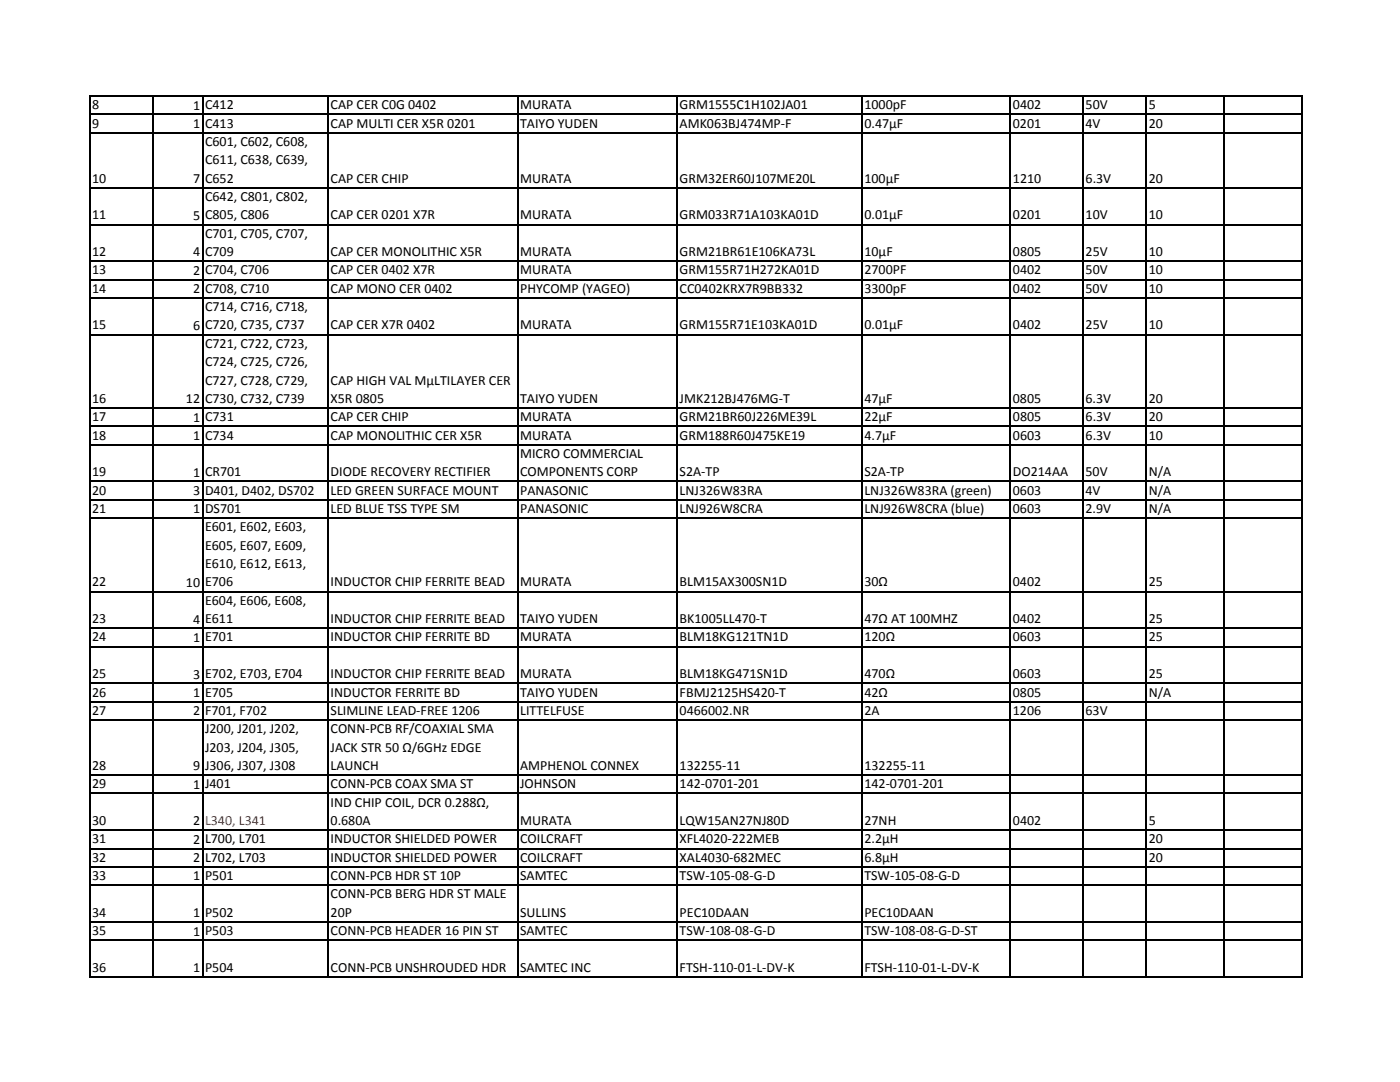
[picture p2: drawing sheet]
<svg xmlns="http://www.w3.org/2000/svg" width="279mm" height="216mm" viewBox="0 0 279 216" stroke-linecap="round" stroke-linejoin="round" font-family="sans-serif">
<defs><g id="words">
<g font-size="2.8">
<text x="18.4" y="21.8">8</text>
<text x="38.5" y="21.9">1</text>
<text x="40.9" y="21.8">C412</text>
<text x="66" y="21.8">CAP CER C0G 0402</text>
<text x="103.8" y="21.8">MURATA</text>
<text x="135.6" y="21.8">GRM1555C1H102JA01</text>
<text x="172.5" y="21.8">1000pF</text>
<text x="202.2" y="21.8">0402</text>
<text x="216.7" y="21.8">50V</text>
<text x="229.3" y="21.8">5</text>
<text x="18.4" y="25.5">9</text>
<text x="38.5" y="25.5">1</text>
<text x="40.9" y="25.5">C413</text>
<text x="40.9" y="29.1">C601, C602, C608,</text>
<text x="66" y="25.5">CAP MULTI CER X5R 0201</text>
<text x="103.8" y="25.5">TAIYO YUDEN</text>
<text x="135.6" y="25.5">AMK063BJ474MP‐F</text>
<text x="172.5" y="25.5">0.47µF</text>
<text x="202.1" y="25.5">0201</text>
<text x="216.6" y="25.5">4V</text>
<text x="229.3" y="25.5">20</text>
<text x="40.9" y="32.8">C611, C638, C639,</text>
<text x="18.4" y="36.4">10</text>
<text x="38.5" y="36.5">7</text>
<text x="40.9" y="36.4">C652</text>
<text x="40.9" y="40.1">C642, C801, C802,</text>
<text x="66" y="36.4">CAP CER CHIP</text>
<text x="103.8" y="36.4">MURATA</text>
<text x="135.6" y="36.4">GRM32ER60J107ME20L</text>
<text x="172.5" y="36.4">100µF</text>
<text x="202.1" y="36.4">1210</text>
<text x="216.7" y="36.4">6.3V</text>
<text x="229.3" y="36.4">20</text>
<text x="18.4" y="43.8">11</text>
<text x="38.5" y="43.9">5</text>
<text x="40.9" y="43.8">C805, C806</text>
<text x="40.9" y="47.4">C701, C705, C707,</text>
<text x="66" y="43.8">CAP CER 0201 X7R</text>
<text x="103.8" y="43.8">MURATA</text>
<text x="135.6" y="43.8">GRM033R71A103KA01D</text>
<text x="172.5" y="43.8">0.01µF</text>
<text x="202.2" y="43.8">0201</text>
<text x="216.7" y="43.8">10V</text>
<text x="229.3" y="43.8">10</text>
<text x="18.4" y="51.1">12</text>
<text x="38.5" y="51.2">4</text>
<text x="40.9" y="51.1">C709</text>
<text x="66" y="51.1">CAP CER MONOLITHIC X5R</text>
<text x="103.8" y="51.1">MURATA</text>
<text x="135.6" y="51.1">GRM21BR61E106KA73L</text>
<text x="172.5" y="51.1">10µF</text>
<text x="202.2" y="51.1">0805</text>
<text x="216.7" y="51.1">25V</text>
<text x="229.3" y="51.1">10</text>
<text x="18.4" y="54.8">13</text>
<text x="18.4" y="58.4">14</text>
<text x="38.5" y="54.8">2</text>
<text x="38.5" y="58.5">2</text>
<text x="40.9" y="54.8">C704, C706</text>
<text x="40.9" y="58.4">C708, C710</text>
<text x="66" y="54.8">CAP CER 0402 X7R</text>
<text x="66" y="58.4">CAP MONO CER 0402</text>
<text x="103.8" y="54.8">MURATA</text>
<text x="103.8" y="58.4">PHYCOMP (YAGEO)</text>
<text x="135.6" y="58.4">CC0402KRX7R9BB332</text>
<text x="135.6" y="54.8">GRM155R71H272KA01D</text>
<text x="172.5" y="58.4">3300pF</text>
<text x="172.5" y="54.8">2700PF</text>
<text x="202.1" y="58.4">0402</text>
<text x="202.2" y="54.8">0402</text>
<text x="216.6" y="58.4">50V</text>
<text x="216.7" y="54.8">50V</text>
<text x="229.3" y="58.4">10</text>
<text x="229.3" y="54.8">10</text>
<text x="18.4" y="65.7">15</text>
<text x="38.5" y="65.8">6</text>
<text x="40.9" y="62.1">C714, C716, C718,</text>
<text x="40.9" y="65.7">C720, C735, C737</text>
<text x="66" y="65.7">CAP CER X7R 0402</text>
<text x="103.8" y="65.7">MURATA</text>
<text x="135.6" y="65.7">GRM155R71E103KA01D</text>
<text x="172.5" y="65.7">0.01µF</text>
<text x="202.2" y="65.7">0402</text>
<text x="216.7" y="65.7">25V</text>
<text x="229.3" y="65.7">10</text>
<text x="40.9" y="69.4">C721, C722, C723,</text>
<text x="40.9" y="73.1">C724, C725, C726,</text>
<text x="40.9" y="76.7">C727, C728, C729,</text>
<text x="66" y="76.7">CAP HIGH VAL MµLTILAYER CER</text>
<text x="18.4" y="80.4">16</text>
<text x="37.1" y="80.5">12</text>
<text x="40.9" y="80.4">C730, C732, C739</text>
<text x="66" y="80.4">X5R 0805</text>
<text x="103.8" y="80.4">TAIYO YUDEN</text>
<text x="135.6" y="80.4">JMK212BJ476MG‐T</text>
<text x="172.5" y="80.4">47µF</text>
<text x="202.1" y="80.4">0805</text>
<text x="216.6" y="80.4">6.3V</text>
<text x="229.3" y="80.4">20</text>
<text x="18.4" y="84.1">17</text>
<text x="18.4" y="87.7">18</text>
<text x="38.5" y="84.1">1</text>
<text x="38.5" y="87.8">1</text>
<text x="40.9" y="84.1">C731</text>
<text x="40.9" y="87.7">C734</text>
<text x="66" y="84.1">CAP CER CHIP</text>
<text x="66" y="87.7">CAP MONOLITHIC CER X5R</text>
<text x="103.8" y="84.1">MURATA</text>
<text x="103.8" y="87.7">MURATA</text>
<text x="135.6" y="84.1">GRM21BR60J226ME39L</text>
<text x="135.6" y="87.7">GRM188R60J475KE19</text>
<text x="172.5" y="84.1">22µF</text>
<text x="172.5" y="87.7">4.7µF</text>
<text x="202.1" y="84.1">0805</text>
<text x="202.2" y="87.7">0603</text>
<text x="216.6" y="84.1">6.3V</text>
<text x="216.7" y="87.7">6.3V</text>
<text x="229.3" y="84.1">20</text>
<text x="229.3" y="87.7">10</text>
<text x="18.4" y="95">19</text>
<text x="38.5" y="95.1">1</text>
<text x="40.9" y="95">CR701</text>
<text x="66" y="95">DIODE RECOVERY RECTIFIER</text>
<text x="103.8" y="91.4">MICRO COMMERCIAL</text>
<text x="103.8" y="95">COMPONENTS CORP</text>
<text x="135.6" y="95">S2A‐TP</text>
<text x="172.5" y="95">S2A‐TP</text>
<text x="202.1" y="95">DO214AA</text>
<text x="216.6" y="95">50V</text>
<text x="229.3" y="95">N/A</text>
<text x="18.4" y="98.7">20</text>
<text x="38.5" y="98.8">3</text>
<text x="40.9" y="98.7">D401, D402, DS702</text>
<text x="66" y="98.7">LED GREEN SURFACE MOUNT</text>
<text x="103.8" y="98.7">PANASONIC</text>
<text x="135.6" y="98.7">LNJ326W83RA</text>
<text x="172.5" y="98.7">LNJ326W83RA (green)</text>
<text x="202.1" y="98.7">0603</text>
<text x="216.6" y="98.7">4V</text>
<text x="229.3" y="98.7">N/A</text>
<text x="18.4" y="102.4">21</text>
<text x="38.5" y="102.4">1</text>
<text x="40.9" y="102.4">DS701</text>
<text x="40.9" y="106">E601, E602, E603,</text>
<text x="66" y="102.4">LED BLUE TSS TYPE SM</text>
<text x="103.8" y="102.4">PANASONIC</text>
<text x="135.6" y="102.4">LNJ926W8CRA</text>
<text x="172.5" y="102.4">LNJ926W8CRA (blue)</text>
<text x="202.1" y="102.4">0603</text>
<text x="216.6" y="102.4">2.9V</text>
<text x="229.3" y="102.4">N/A</text>
<text x="40.9" y="109.7">E605, E607, E609,</text>
<text x="40.9" y="113.3">E610, E612, E613,</text>
<text x="18.4" y="117">22</text>
<text x="37.1" y="117.1">10</text>
<text x="40.9" y="117">E706</text>
<text x="66" y="117">INDUCTOR CHIP FERRITE BEAD</text>
<text x="103.8" y="117">MURATA</text>
<text x="135.6" y="117">BLM15AX300SN1D</text>
<text x="172.5" y="117">30Ω</text>
<text x="202.1" y="117">0402</text>
<text x="229.3" y="117">25</text>
<text x="18.4" y="124.3">23</text>
<text x="38.5" y="124.4">4</text>
<text x="40.9" y="120.7">E604, E606, E608,</text>
<text x="40.9" y="124.3">E611</text>
<text x="66" y="124.3">INDUCTOR CHIP FERRITE BEAD</text>
<text x="103.8" y="124.3">TAIYO YUDEN</text>
<text x="135.6" y="124.3">BK1005LL470‐T</text>
<text x="172.5" y="124.3">47Ω AT 100MHZ</text>
<text x="202.1" y="124.3">0402</text>
<text x="229.3" y="124.3">25</text>
<text x="18.4" y="128">24</text>
<text x="38.5" y="128.1">1</text>
<text x="40.9" y="128">E701</text>
<text x="66" y="128">INDUCTOR CHIP FERRITE BD</text>
<text x="103.8" y="128">MURATA</text>
<text x="135.6" y="128">BLM18KG121TN1D</text>
<text x="172.5" y="128">120Ω</text>
<text x="202.1" y="128">0603</text>
<text x="229.3" y="128">25</text>
<text x="18.4" y="135.3">25</text>
<text x="38.5" y="135.4">3</text>
<text x="40.9" y="135.3">E702, E703, E704</text>
<text x="66" y="135.3">INDUCTOR CHIP FERRITE BEAD</text>
<text x="103.8" y="135.3">MURATA</text>
<text x="135.6" y="135.3">BLM18KG471SN1D</text>
<text x="172.5" y="135.3">470Ω</text>
<text x="202.1" y="135.3">0603</text>
<text x="229.3" y="135.3">25</text>
<text x="18.4" y="142.6">27</text>
<text x="18.4" y="139">26</text>
<text x="38.5" y="142.7">2</text>
<text x="38.5" y="139.1">1</text>
<text x="40.9" y="142.6">F701, F702</text>
<text x="40.9" y="139">E705</text>
<text x="66" y="142.6">SLIMLINE LEAD‐FREE 1206</text>
<text x="66" y="139">INDUCTOR FERRITE BD</text>
<text x="103.8" y="139">TAIYO YUDEN</text>
<text x="103.8" y="142.6">LITTELFUSE</text>
<text x="135.6" y="142.6">0466002.NR</text>
<text x="135.6" y="139">FBMJ2125HS420‐T</text>
<text x="172.5" y="142.6">2A</text>
<text x="172.5" y="139">42Ω</text>
<text x="202.1" y="139">0805</text>
<text x="202.1" y="142.6">1206</text>
<text x="216.6" y="142.6">63V</text>
<text x="229.3" y="139">N/A</text>
<text x="40.9" y="146.3">J200, J201, J202,</text>
<text x="40.9" y="150">J203, J204, J305,</text>
<text x="66" y="146.3">CONN‐PCB RF/COAXIAL SMA</text>
<text x="66" y="150">JACK STR 50 Ω/6GHz EDGE</text>
<text x="18.4" y="153.6">28</text>
<text x="38.5" y="153.7">9</text>
<text x="40.9" y="153.6">J306, J307, J308</text>
<text x="66" y="153.6">LAUNCH</text>
<text x="103.8" y="153.6">AMPHENOL CONNEX</text>
<text x="135.6" y="153.6">132255‐11</text>
<text x="172.5" y="153.6">132255‐11</text>
<text x="18.4" y="157.3">29</text>
<text x="38.5" y="157.4">1</text>
<text x="40.9" y="157.3">J401</text>
<text x="66" y="161">IND CHIP COIL, DCR 0.288Ω,</text>
<text x="66" y="157.3">CONN‐PCB COAX SMA ST</text>
<text x="103.8" y="157.3">JOHNSON</text>
<text x="135.6" y="157.3">142‐0701‐201</text>
<text x="172.5" y="157.3">142‐0701‐201</text>
<text x="18.4" y="164.6">30</text>
<text x="38.5" y="164.7">2</text>
<text x="66" y="164.6">0.680A</text>
<text x="103.8" y="164.6">MURATA</text>
<text x="135.6" y="164.6">LQW15AN27NJ80D</text>
<text x="172.5" y="164.6">27NH</text>
<text x="202.2" y="164.6">0402</text>
<text x="229.3" y="164.6">5</text>
<text x="18.4" y="168.3">31</text>
<text x="18.4" y="171.9">32</text>
<text x="38.5" y="168.4">2</text>
<text x="38.5" y="172">2</text>
<text x="40.9" y="168.3">L700, L701</text>
<text x="40.9" y="171.9">L702, L703</text>
<text x="66" y="168.3">INDUCTOR SHIELDED POWER</text>
<text x="66" y="171.9">INDUCTOR SHIELDED POWER</text>
<text x="103.8" y="168.3">COILCRAFT</text>
<text x="103.8" y="171.9">COILCRAFT</text>
<text x="135.6" y="168.3">XFL4020‐222MEB</text>
<text x="135.6" y="171.9">XAL4030‐682MEC</text>
<text x="172.5" y="171.9">6.8µH</text>
<text x="172.5" y="168.3">2.2µH</text>
<text x="229.3" y="171.9">20</text>
<text x="229.3" y="168.3">20</text>
<text x="18.4" y="175.6">33</text>
<text x="38.5" y="175.7">1</text>
<text x="40.9" y="175.6">P501</text>
<text x="66" y="179.3">CONN‐PCB BERG HDR ST MALE</text>
<text x="66" y="175.6">CONN‐PCB HDR ST 10P</text>
<text x="103.8" y="175.6">SAMTEC</text>
<text x="135.6" y="175.6">TSW‐105‐08‐G‐D</text>
<text x="172.5" y="175.6">TSW‐105‐08‐G‐D</text>
<text x="18.4" y="182.9">34</text>
<text x="38.5" y="183">1</text>
<text x="40.9" y="182.9">P502</text>
<text x="66" y="182.9">20P</text>
<text x="103.8" y="182.9">SULLINS</text>
<text x="135.6" y="182.9">PEC10DAAN</text>
<text x="172.5" y="182.9">PEC10DAAN</text>
<text x="18.4" y="186.6">35</text>
<text x="38.5" y="186.7">1</text>
<text x="40.9" y="186.6">P503</text>
<text x="66" y="186.6">CONN‐PCB HEADER 16 PIN ST</text>
<text x="103.8" y="186.6">SAMTEC</text>
<text x="135.6" y="186.6">TSW‐108‐08‐G‐D</text>
<text x="172.5" y="186.6">TSW‐108‐08‐G‐D‐ST</text>
<text x="18.4" y="193.9">36</text>
<text x="38.5" y="194">1</text>
<text x="40.9" y="193.9">P504</text>
<text x="66" y="193.9">CONN‐PCB UNSHROUDED HDR</text>
<text x="103.8" y="193.9">SAMTEC INC</text>
<text x="135.6" y="193.9">FTSH‐110‐01‐L‐DV‐K</text>
<text x="172.5" y="193.9">FTSH‐110‐01‐L‐DV‐K</text>
</g>
<text font-size="2.8" fill="#f00" x="40.9" y="164.6">L340, L341</text>
</g></defs>
<g fill="none" stroke="#000" stroke-width=".25">
<path d="M17.9 19v176.1M18 19.2h241.9M30.5 19.3v175.8M40.4 19.3v175.8M65.5 19.3v175.8M103.3 19.3v175.8M135.1 19.3v175.8M172 19.3v175.8M201.7 19.3v175.8M216.2 19.3v175.8M228.8 19.3v175.8M244.4 19.3v175.8"/>
<path d="M259.8 19.3v175.8M18 22.8h241.9M18 26.5h241.9M18 37.5h241.9M18 44.8h241.9M18 52.1h241.9M18 55.8h241.9M18 59.5h241.9M18 66.8h241.9M18 81.4h241.9M18 85.1h241.9M18 88.8h241.9"/>
<path d="M18 96.1h241.9M18 99.7h241.9M18 103.4h241.9M18 118h241.9M18 125.4h241.9M18 129h241.9M18 136.4h241.9M18 140h241.9M18 143.7h241.9M18 154.7h241.9M18 158.3h241.9M18 165.7h241.9"/>
<path d="M18 169.3h241.9M18 173h241.9M18 176.6h241.9M18 184h241.9M18 187.6h241.9M18 194.9h241.9"/>
</g>
<use href="#words"/>
</svg>
